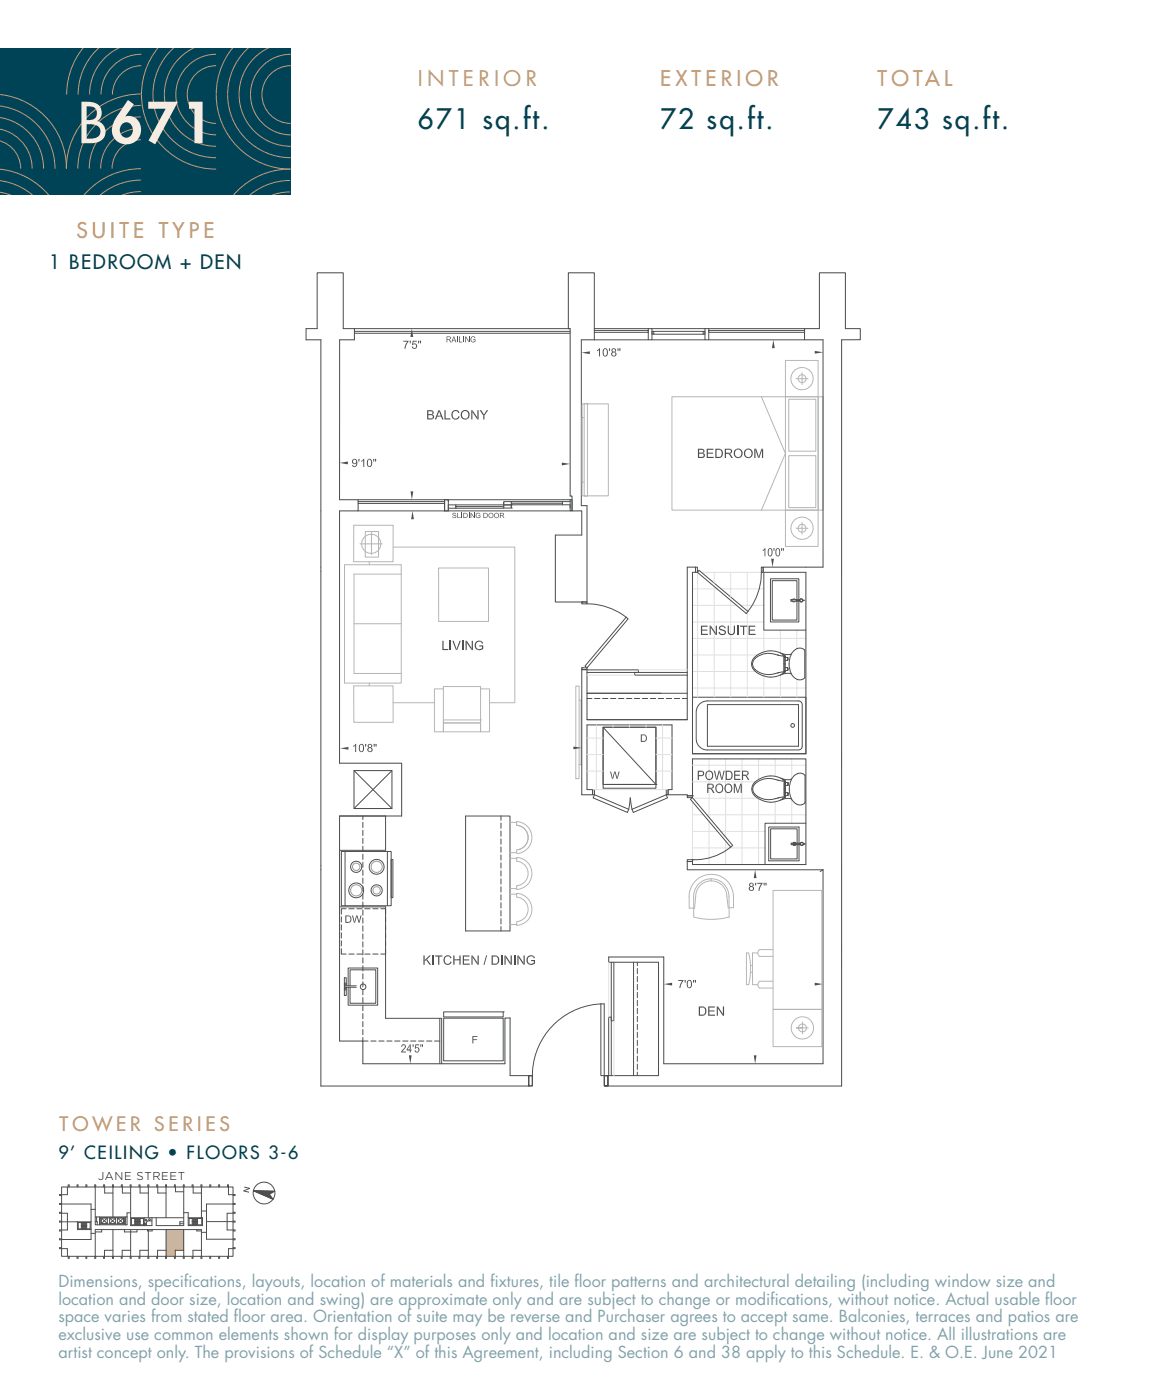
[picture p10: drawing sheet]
<svg xmlns="http://www.w3.org/2000/svg" width="254mm" height="305mm" viewBox="0 0 254 305" stroke-linecap="round" stroke-linejoin="round" font-family="sans-serif">
<defs><g id="words">
<text font-size="12" fill="#f7ece2" x="17" y="31.2">B671</text>
<g font-size="6" fill="#004356">
<text x="90.9" y="28.1">671 sq.ft.</text>
<text x="143.7" y="28.1">72 sq.ft.</text>
<text x="191" y="28.1">743 sq.ft.</text>
</g>
<text font-size="5.6" x="52.4" y="109.5">SCHEDULE 'A'</text>
<g font-size="4.6" fill="#c79a6e">
<text x="90.9" y="18.8">I N T E R I O R</text>
<text x="143.7" y="18.8">E X T E R I O R</text>
<text x="191" y="18.8">T O TA L</text>
<text x="16.6" y="51.8">S U I T E T Y P E</text>
</g>
<text font-size="4.2" fill="#004356" x="10.7" y="58.5">1 BEDROOM + DEN</text>
<text font-size="4.2" fill="#c79a6e" x="13" y="246.3">T O W E R S E R I E S</text>
<text font-size="3.9" fill="#004356" x="12.7" y="252.4">9’ CEILING • FLOORS 3-6</text>
<g font-size="3.5" fill="#004356">
<text x="12.7" y="280.2">Dimensions, specif</text>
<text x="40.1" y="280.2">ications, layouts, location of materials and f</text>
<text x="106.7" y="280.2">ixtures, tile f</text>
<text x="125" y="280.2">loor patterns and architectural detailing (including window size and</text>
<text x="12.7" y="284">location and door size, location and swing) are approximate only and are subject to change or modif</text>
<text x="12.7" y="287.9">space varies from stated f</text>
<text x="50.9" y="287.9">loor area. Orientation of suite may be reverse and Purchaser agrees to accept same. Balconies, terraces and patios are</text>
<text x="167.7" y="284">ications, without notice. Actual usable f</text>
<text x="227.5" y="284">loor</text>
<text x="12.7" y="291.8">exclusive use common elements shown for display purposes only and location and size are subject to change without notice. All illustrations are</text>
<text x="12.7" y="295.7">artist concept only. The provisions of Schedule “X” of this Agreement, including Section 6 and 38 apply to this Schedule. E. &amp; O.E. June 2021</text>
</g>
<text font-size="2.5" x="21.4" y="256.8">JANE STREET</text>
<g font-size="2.4">
<text x="89.1" y="197.8">LEVEL 08-09, 12, 14, 19-20, 23-24</text>
<text x="90.7" y="237.7">LEVEL 10-11, 15-16, 21-22, 25</text>
<text x="24.3" y="277.7">LEVEL 4 - 5</text>
<text x="100.3" y="277.7">LEVEL 17-18</text>
</g>
</g></defs>
<path d="M36.1 267.7h3.9v4.5h-1.9v1.3h-2z" fill="#c79a6e"/>
<path d="M0 10.6h63.3v31.9h-63.3z" fill="#004356"/>
<g fill="none" stroke="#c79a6e" stroke-width=".22">
<path d="M18 10.5a16 16 0 0 0-3.5 10.1M21.4 10.5a13.7 13.7 0 0 0-4.4 10.1M25.7 10.5a11.3 11.3 0 0 0-6.2 10.1M30.8 11.8a8.8 8.8 0 0 0-8.8 8.8M30.8 14.3a6.3 6.3 0 0 0-6.3 6.3M34.3 10.5a16.2 16.2 0 0 0-1.9 17.2 16.2 16.2 0 0 0 14.6 9.1M37.7 10.5a13.7 13.7 0 0 0-3.5 15.1 13.7 13.7 0 0 0 12.8 8.7M42 10.5a11.3 11.3 0 0 0-5.9 12.7 11.3 11.3 0 0 0 10.9 8.6M47 11.8a8.8 8.8 0 0 0-8.7 8.8 8.8 8.8 0 0 0 8.7 8.8M47 14.3a6.3 6.3 0 0 0-6.2 6.3 6.3 6.3 0 0 0 6.2 6.3M50.6 10.5a16.2 16.2 0 0 0-1.9 17.2 16.2 16.2 0 0 0 14.6 9.1M53.9 10.5a13.7 13.7 0 0 0-3.4 15.1 13.7 13.7 0 0 0 12.8 8.7"/>
<path d="M58.2 10.5a11.3 11.3 0 0 0-5.9 12.7 11.3 11.3 0 0 0 11 8.6M63.3 11.8a8.8 8.8 0 0 0-8.8 8.8 8.8 8.8 0 0 0 8.8 8.8M63.3 14.3a6.3 6.3 0 0 0-6.3 6.3 6.3 6.3 0 0 0 6.3 6.3M-.1 28.1a8.7 8.7 0 0 1 7.1 8.6M-.1 30.7a6.2 6.2 0 0 1 4.6 6M-.1 36.8a16.1 16.1 0 0 1 10.7 5.7M-.1 20.6a16.2 16.2 0 0 1 14.6 16.1M0 39.3a13.4 13.4 0 0 1 7.1 3.2M0 23.1a13.7 13.7 0 0 1 12 13.6M0 25.6a11.2 11.2 0 0 1 9.5 11.1M30.7 36.7a16.2 16.2 0 0 0-12.4 5.8M30.7 39.2a13.6 13.6 0 0 0-8.9 3.3"/>
<path d="M30.7 20.5a16.2 16.2 0 0 0-16.3 16.2M30.7 23a13.8 13.8 0 0 0-13.8 13.7M30.7 25.4a11.3 11.3 0 0 0-11.3 11.3M30.7 27.9a8.8 8.8 0 0 0-8.8 8.8M30.7 30.4a6.3 6.3 0 0 0-6.3 6.3M63.1 36.8a16.1 16.1 0 0 0-12.3 5.7M63.1 39.3a13.6 13.6 0 0 0-8.7 3.2M0 41.9l2.3 .6M30.7 41.7a10.7 10.7 0 0 0-4.1 .8M63.1 41.8a10.9 10.9 0 0 0-3.9 .7"/>
</g>
<g fill="none" stroke="#000" stroke-width=".22">
<path d="M69 59.4h5.7v12.1h2.4v2.5h-3.2v34.8h4v2.4h-4v55h13.5v11.5h-13.5v48.9h5.1v5h30.9v-10h1.1v12.6h4.1v2.2h-45.3v-162.4h-3.2v-2.5h2.4zM77.1 72.1h47M77.1 71.5h47M77.1 72.6h47M129.4 71.9h11.7v.5h-11.7M129.4 71.5h11.7M141.1 71.5h.8v2.5h-.8zM141.1 74h-14.6v36.1h1.3v21h-6.9v-14.6h5.7v-5.3h-2.1v-3.2h-.4v-36.5h-.4v-12.1h5.7v14.6M141.9 72.1h.4v.7h-.4zM141.9 71.5h11.5M141.9 74h11.5M142.3 72.8h10.7"/>
<path d="M142.3 72.1h10.7M153 72.1h.4v.7h-.4zM153.4 71.5h.9v2.5h-.9zM154.3 71.9h20.8v.5h-20.8zM154.3 71.5h20.8M154.3 74h20.8M77.9 109.6h18.9M77.9 109.2h18.9M77.9 111.2h18.9M77.9 108.8h18.9M96.8 108.8h.8v2.4h-.8zM97.6 110.7h12.1"/>
<path d="M97.6 111.2h26.5M97.6 109.2v-.4h-.8v2.4M97.6 108.8h26.5M99.2 110.7v-.8h-1.6v1.3h-.8M99.2 110.1v.3M99.2 109.9h10.5M99.2 110.3h10.5M109.6 109.9h1.7v.7h-1.7zM109.6 109.2h1.7v.7h-1.7zM109.6 109.4v.3M111.3 109.2h11.1M111.3 109.6h11.1"/>
<path d="M111.3 110.6h.1M111.3 109.9h.1M111.3 110.1v.3M111.3 109.9h11.1M122.4 109.4v.3M124.1 108.8h.4v2.4h-.4zM124.1 109.2h-1.7v.7h1.7v.7M126.6 131.1h.1M126.6 131.1h1.2v.4h-1.2zM127.7 131.5a14 14 0 0 1 8.6 2.9M136.3 134.4l.4 .3-8.9 10.7-.5-.4zM151.4 123.5h.4v1.1h-.4z"/>
<path d="M152.1 124.2l10.7 8.9-.4 .5-10.6-9zM165.7 124.6a13.7 13.7 0 0 1-2.9 8.5M165.7 123.5h.4v1.1h-.4zM166.2 124.6v12.6h9.2M172.4 130.5v.4M172.5 130.5l.2-.1 .4 .1M172.5 130.9l.2 .1 .4-.1M173.5 130.6v-4.2h-5.4v8.6h5.4v-4.1M173.9 130.6v-4.6h-6.2v9.4h6.2v-4.5M174.1 130.7h-.8l.8 .1M174.7 130.7l.3 .1h-.3M174.8 130.8l-.3 .3-.4-.2"/>
<path d="M174.8 130.7l-.3-.3-.4 .1h-2v.4h2M126.6 145.4h.1M126.6 145.4h1.2v.4h-1.2zM127.8 145.8h11.1v.6h-11.1M127.8 150.9h21.8M127.8 152.1h1M129.4 152.1h1.2M131.2 152.1h1.1M131.3 158.3h11.5v12.5h-11.5zM131.3 158.3h11.5v13.3h-11.5zM131.3 158.3l11.5 12.5M132.9 152.1h1.1"/>
<path d="M134.6 152.1h1.2M136.4 152.1h1.1M138.1 152.1h1.1M139.8 152.1h1.2M141.6 152.1h1.1M143.3 152.1h1.1M145 152.1h1.2M146.8 152.1h1.1M148.5 152.1h1.1M149.6 146.4h-11.5v.6h11.5M150.7 151.8h24.7v12.3M152.3 153.3a2.5 2.5 0 0 1 1.7-.7h20l.5 .3 .1 .5v9.1a.78 .78 0 0 1-.8 .8h-19.8a2.4 2.4 0 0 1-2.5-2.4v-5.9a2.46 2.46 0 0 1 .8-1.7z"/>
<path d="M154 153.4h19.8v9.1h-19.8zM164.3 143.4a4.9 4.9 0 0 1 5.3-.7l1.2 .2h-.2v3.3l.2 .1-1.3 .1a4.4 4.4 0 0 1-5.6-1.2 1.56 1.56 0 0 1 .4-1.8zM169.9 142.2l1.3 .3 1.1-.1M170.4 142.5a4.9 4.9 0 0 0-6.7 1.4l-.1 .7a3.5 3.5 0 0 0 3.4 2.7 4.9 4.9 0 0 0 3.4-.7M170.4 142.5h.1M170.4 146.6h.1M170.4 142.5l.5 .3-.1 .3M170.7 143.2v2.8l.2 .3-.5 .3M170.7 143.1l.7 .1M170.7 143.1h.2v.7M170.7 143.1v.1M170.8 142.9h.1"/>
<path d="M170.8 146.2h.1M170.9 143.1h.1M170.9 146h.1M170.9 142.9v.3M170.9 142.9h-.1M170.9 143.2h.1M170.9 146v.2M171.4 146h-.7M171.4 143.2h.1M171.4 145.4h-.5v.6M171.4 145.9v.1M171.4 145.9h.1"/>
<path d="M171.4 145.4h.1M171.5 143.7h-.1M171.5 143.7l-.6 .1v1.6M171.5 143.7h.1M171.5 145.4l-.1 .5M171.5 145.4h.1M171.5 143.2v.5M171.8 144.5a3.2 3.2 0 0 1 1.8-3.3l.9-.1 .7 .5v5.9l-.8 .5-.8-.1a2.41 2.41 0 0 1-1.4-1.3l-.4-1.1v-.9M172.3 146.8a2.4 2.4 0 0 0-1.8-.1l-.7 .3M77 167.8h8.3v8.2h-8.3zM77 167.8l8.3 8.2M79 177.7v.7"/>
<path d="M79 179v1.2M83.9 177.7v7.4h-9.9M85.3 167.8l-8.3 8.2M101.3 177.7h9.7v25h-9.7zM109 177.7v.9M109 179.2v1.1M129 171.9h.4v1.1h-.4zM129.4 173l7.4 3.2-.3 .7-7.4-3.2zM131.8 170.8h9.7M136.8 176.2l.4-2.5 .4 2.5M137.6 176.2l7.4-3.2 .3 .7-7.5 3.2zM142.8 170.8h.1"/>
<path d="M145 171.9h.4v1.1h-.4zM149.6 173.3h1.1v.4h-1.1zM150.3 174l.4-.3 8.8 10.4-.5 .3zM150.7 173.3h.1M169.5 169.9a4.7 4.7 0 0 0-5.1 .7 1.52 1.52 0 0 0-.2 2.1l.2 .3a4.5 4.5 0 0 0 4.3 .9l2.2-.5M169.5 169.9l1.4 .2M169.9 169.4l1.4 .3 1-.1M170.4 169.7a4.9 4.9 0 0 0-6.5 1.2l-.3 1 .3 .9a4.9 4.9 0 0 0 6.6 1M170.4 169.7h.1M170.5 169.7v.1M170.5 169.8h.1M170.5 173.8h.1"/>
<path d="M170.5 169.8l.3 .2M170.7 170.4h.8M170.7 173.2h.2M170.8 170.4l-.1 2.8h.2M170.8 170h.1M170.8 173.2h.1M170.9 170.1l-.2 .1v1.6v1.6h.2M170.9 170v.1M170.9 170.1l-.1 .3M170.9 173.4h.1M170.9 173.3v.1M170.9 173.2v.4l-.4 .2"/>
<path d="M170.9 170.1h.1M170.9 173.2h.1M170.9 170.1v.3M170.9 170.4h.1M170.9 170.5h.1M170.9 170.4v.6M171.5 171h-.6v1.6M171.5 172.6h-.6v.6M171.5 170.4h.1M171.5 170.4v.1M171.5 171h.1M171.5 172.6v.1"/>
<path d="M171.5 173.2h.1M171.5 173.1l-.6 .1M171.5 173.1v.1M171.5 170.9v.1M171.5 172.7v.4M171.5 170.5h.1M171.5 170.5v.4M172.3 174l-1.1-.2-1.3 .4M172.6 169.1l.4-.3 .9-.5 .8 .1 .5 .5v5.9l-.8 .4-.8-.1a3.5 3.5 0 0 1-1.8-3.4l.3-1.6zM175.4 164.1v-39.5h-9.3v-1.1h13v-49.5h-4v-2.5h3.2v-12.1h5.7v12.1h3.2v2.5h-4v162.4h-50.9v-2.2h11v-24.7h-10.8v-1.1h12v23.2h34.6v-42.2M175.4 179.2h-8.9v9M175.4 164.1h-24.7v-39.5h.7v-1.1h-1.8v33.2h-21.8v-10.9h-1.2v27.2h2.4v-1.1h-1.2v-14.1h18.5v14.1h-.9v1.1h4.2v.3h1.1v-8.1h24.7v23h-24.7v-.6h-1.1v1.8h29.5"/>
<path d="M73.9 197.4h10v24.3h12.2v9.9M74.3 199.6v1.1M74.3 185.4h10.8v11.8h-10.8zM75.1 185.4v11.8M75.3 197.8h-1v1.2M75.9 197.8h1.2M77.7 197.8h1.1M79 180.7v1.2M79 182.5v1.1M79 184.2v1.2M79 186v1.1M79 187.7v1.1"/>
<path d="M79 189.4v1.2M79 191.2v1.1M79 192.9v1.1M79 194.6v1.2M79 196.4v1.1M79 198.1v1.2M79 199.8v1.2M79.4 197.8h1.2M81.1 197.8h1.2M82.9 197.8h1v1.2M84.3 185.4v11.8M85.1 187.1h.4v8.3h-.4z"/>
<path d="M109 180.9v1.2M109 182.6v1.2M109 184.4v1.1M109 186.1v1.2M109 187.8v1.2M109 189.6v1.1M109 191.3v1.2M109 193.1v1.1M109 194.8v1.2M109 196.5v1.2M109 198.3v1.1M149.6 187.2h1.1v.4h-1.1z"/>
<path d="M150.7 187.2h.1M159 184.4a12.5 12.5 0 0 1-8.3 2.8M172.4 183.6v.3M172.6 183.6l.3-.2 .3 .2M172.6 183.9l.3 .2 .3-.2M172.6 183.9l.3 .1 .3-.1M173.5 183.6v-3.2h-5.8v6.6h5.8v-3.1M173.9 183.6v-3.5h-6.6v7.3h6.6v-3.5M174.2 183.6l.4-.2 .3 .3M174.2 183.7h-1.3l1.3 .1M174.3 183.6h-2.1v.3h2.1M174.8 183.7h.4l-.4 .1"/>
<path d="M174.9 183.8l-.3 .3-.4-.2M179.1 189.4l-.6 .3M74.3 206.5v1.2h1M74.3 201.3v1.2M74.3 203.1v1.1M74.3 204.8v1.2M75.4 214.6v-1.7h-.4v3.8h.4v-1.8M75.8 214.6v-3.8h6.4v8h-6.4v-3.9M75.9 207.7h1.2M76.2 214.6v-3.5h5.6v7.3h-5.6v-3.5M77.5 214.6h-2.4l-.1 .3h2.5M77.7 207.7h1.1"/>
<path d="M79 201.6v1.1M79 203.3v1.2M79 205v1.2M79 206.8v1.1M79 208.5v1.2M79 210.2v1.2M79 212v1.1M79 213.7v1.2M79 215.5v1.1M79 217.2v1.2M79 218.9v1.2M79.4 207.7h1.2"/>
<path d="M81.1 207.7h1.2M82.9 207.7h1M109 200v1.2M109 201.7v1M130.8 218.6h.7v15.6h-.7zM130.8 218.6a15.7 15.7 0 0 0-14.9 15.6M133 209.5v12.7h.6v-12.7M137.9 209.5v24.7M138.7 209.5v.8M138.7 210.8v1.2M138.7 212.6v1.1M138.7 214.3v1.2"/>
<path d="M138.7 216.1v1.1M138.7 217.8v1.2M138.7 219.5v1.2M79 225.9v.7h1.1M79 220.7v1.1M79 222.4v1.2M79 224.1v1.2M80.7 226.6h1.2M82.4 226.6h1.2M84.2 226.6h1.1M85.9 226.6h1.2M87.6 226.6h1.2"/>
<path d="M89.4 226.6h1.1M91.1 226.6h1.2M92.9 226.6h1.1M94.6 226.6h1.1M95.7 221.7v9.9M96.6 221.7h12.9v9.3h-12.9zM96.6 220.3h12.9v1.1h-12.9zM109.5 220.3h.1M115.1 234.2h.8v2.2h-.8v-.3v.3h.8v-2.2h-.8v.3zM115.1 236.1h.1M131.5 234.2h.8v.3v-.3h-.8v2.2h.8v-.3v.3h-.8zM132.5 234.2v-12.8h.5v12.8"/>
<path d="M138.7 221.3v1.1M138.7 223v1.1M138.7 224.7v1.2M138.7 226.5v1.1M138.7 228.2v1.1M138.7 229.9v1.2M138.7 231.7v1.1M138.7 233.4v.8M13.4 258.4h37.3v15.1h-37.3zM14.7 258.4v1.7h-1.7v.2h.4M15.1 258.4v-.4h-.3v.4M17 258.4v-.4h-.2v.4"/>
<path d="M18.9 258.4v-.4h-.2v.4M20.7 258.4v8.3h7v-2.6h.7M20.8 258.4v-.4h-.2v.4M22.8 258.4v-.4h-.3v.4M22.8 258.4v1.3h1.8M24.6 258.4v6.5M24.7 258.4v-.4h-.2v.4M26.4 258.4v-.4h.2v1.7h1.8M28.4 258.4v8.4h4.7v-1.7M28.5 258.4v-.4h-.2v.4M30.3 258.4v-.4h.2v1.7h1.8M32.3 258.4v6.7"/>
<path d="M32.4 258.4v-.4h-.2v.4M34.1 258.4v-.4h.2v1.7h1.8M36.1 258.4v6.7M36.2 258.4v-.4h-.2v.4M38.1 258.4v-.4h-.1v.4M38.2 258.4v1.1h1.8M40 258.4v8.4h-6v-1.7M40.1 258.4v-.4h-.2v.4M42 258.4v-.4h-.2v.4M42 258.4v1.3h1.8M43.8 258.4v6.7M43.9 258.4v-.4h-.2v.4"/>
<path d="M45.9 258.4v-.4h-.2v.4M47.8 258.4v-.4h-.2v.4M49.5 258.4v-.4h.2v2.1h1.4v.2h-.4M55.1 259.2l4.7 .2-1.2 .6 .8 1.1zM59.8 259.4l-4.7-.2 4.3 1.9M13.4 262.1h6.4v7.8h-6.4M13.4 266h6.4M13.4 263.9h-.4v.2h1.7v3.7h-1.7v.2h.4M13.4 262h-.4v.2h.4M13.4 265.9h-.4v.2h.4M13.4 269.7h-.4v.2h.4M13.4 271.6h-.4v.2h1.7v1.7"/>
<path d="M14.8 273.5v.4h.3v-.4M16.8 273.5v.4h.2v-.4M16.9 266v1.7h2.9M17 266.2h2.6v1.3h-2.6zM17.7 266.8h1.2M17.7 266.2v1.3M17.7 266.9h1.2M17.9 266.2v.6M17.9 266.9v.6M18 266.2v.6M18 266.9v.6M18.1 266.2v.6"/>
<path d="M18.1 266.9v.6M18.3 266.2v.6M18.3 266.9v.6M18.4 266.2v.6M18.4 266.9v.6M18.6 266.2v.6M18.6 266.9v.6M18.7 273.5v.4h.2v-.4M18.7 266.2v.6M18.7 266.9v.6M18.9 266.2v1.3M19.8 268.5h.9"/>
<path d="M19.8 263.3h.9M20.6 273.5v.4h.2v-.4M20.7 273.5v-5.8h23.1v5.8M20.7 264.9h7M20.7 266h.5v.7M21 264.9v1.1M21.7 264.9v1.8M21.8 265.1h5.3v1.4h-5.3zM22.1 265.2h1.3v1.2h-1.3zM22.1 265.2l1.3 1.2M22.1 267.7v.5h-1.4M23.4 265.2l-1.3 1.2"/>
<path d="M23.9 265.2l1.3 1.2M23.9 265.2h1.3v1.2h-1.3zM24.5 273.5v.4h.2v-.4M24.6 267.7v5.8M24.6 272.2h-1.9v1.7h-.2v-.4M25.2 265.2l-1.3 1.2M25.6 265.2h1.3v1.2h-1.3zM25.6 265.2l1.3 1.2M26.4 273.5v.4h.2v-.4M26.9 265.2l-1.3 1.2M27.1 267.7v.5h2.7v-.5M27.3 264.9v1.8"/>
<path d="M28.3 273.5v.4h.2v-.4M28.4 272.2h-1.8v1.3M28.4 267.7v5.8M28.4 265.1h11.6M28.6 265.3h2.6v1.4h-2.6zM29.3 266h1.2M29.3 265.9h1.2M29.3 265.3v1.4M29.5 265.3v.6M29.5 266v.7M29.6 265.3v.6M29.6 266v.7"/>
<path d="M29.8 265.3v.6M29.8 266v.7M29.9 265.3v.6M29.9 266v.7M30.1 265.3v.6M30.1 266v.7M30.2 265.3v.6M30.2 266v.7M30.4 265.3v.6M30.4 266v.7M30.5 265.3v1.4M31.4 265.1v1.7"/>
<path d="M32.1 267.7v.3h1v-.3M32.2 273.5v.4h.2v-.4M32.3 272.2h-1.9v1.7h-.1v-.4M32.3 267.7v5.8M33.1 265.8h-.9l-.3 .3v.7M36 273.5v.4h.2v-.4M36.1 272.2h-1.8v1.7h-.2v-.4M36.1 267.7v5.8M39.1 266.4h.9M39.9 273.5v.4h.2v-.4M40 272.2h-1.9v1.7h-.1v-.4M40 266h-.9v.8"/>
<path d="M40 267.7v5.8M40 264h1v2.8h3.1v-1.7h-3.1M41.2 265.3h2.7v1.4h-2.7zM41.8 266h1.2M41.8 265.9h1.2M41.8 265.3v1.4M42 265.3v.6M42 266v.7M42.1 265.3v.6M42.1 266v.7M42.3 265.3v.6M42.3 266v.7"/>
<path d="M42.4 265.3v.6M42.4 266v.7M42.6 265.3v.6M42.6 266v.7M42.7 265.3v.6M42.7 266v.7M42.8 267.7v.3h1M42.8 265.3v.6M42.8 266v.7M43 265.3v1.4M43.7 273.5v.4h.2v-.4M43.8 268.3h1.1"/>
<path d="M43.8 263.7h1.1M43.8 272.2h-1.8v1.7h-.2v-.4M44.9 266h5.8M45.9 273.5v.4h-.2v-.4M47.6 273.5v.4h.2v-.4M50.7 263.9h.4v.2h-1.7v3.7h1.7v.2h-.4M50.7 271.6h.4v.2h-1.4v2.1h-.2v-.4M50.7 269.7h.4v.2h-.4M50.7 265.9h.4v.2h-.4M50.7 262h.4v.2h-.4M50.7 262.1h-5.8v7.7h5.8"/>
<circle cx="174.4" cy="130.7" r=".31"/>
<circle cx="172.5" cy="157.9" r=".4"/>
<circle cx="77.5" cy="193.8" r="1.62"/>
<circle cx="77.5" cy="188.7" r="1.21"/>
<circle cx="82" cy="193.8" r="1.22"/>
<circle cx="82" cy="188.7" r="1.61"/>
<circle cx="174.5" cy="183.7" r=".3"/>
<circle cx="75.2" cy="215.3" r=".21"/>
<circle cx="75.2" cy="214.2" r=".21"/>
<circle cx="79" cy="214.8" r=".61"/>
<circle cx="57.5" cy="259.7" r="2.37"/>
<circle cx="31.6" cy="266.5" r=".16"/>
<circle cx="31.8" cy="265.6" r=".19"/>
<circle cx="32.5" cy="265.5" r=".19"/>
</g>
<g fill="#000">
<path d="M89.6 71.5l.3 1.9h-.6zM101.4 73.3l.6 1v.2l-.6-1zM126.5 76.8l1.9-.3v.6zM168.3 74l.3 1.8h-.6zM177.3 76.4l1.9 .3-1.9 .3zM102.8 89.3l1.1 1.6v.4l-1.1-1.6zM73.9 100.8l1.8-.3v.6zM89.4 107h.6l-.3 1.8zM89.8 111.2l.3 1.8h-.6zM102.6 111.7l.6 .8v.3l-.6-.9zM122.3 100.7l1.8 .3-1.8 .3zM101.6 139.5l1.1 1.6-.1 .4-1-1.6z"/>
<path d="M154.7 136.2l1.1 1.6v.4l-1.1-1.6zM167.8 121.6h.6l-.3 1.9zM74 162.9l1.8-.3v.6zM124.8 162.5l1.8 .3-1.8 .3zM164.4 189.4l.3 1.8h-.6zM92.8 209l.1-.2 .9 1.2h-.3zM102.9 208l1 1.6v.4l-1-1.6zM110.1 208l1 1.6v.4l-1.1-1.6zM112.9 208l1 1.6v.4l-1-1.6zM144.5 214.3l1.8-.3v.6zM156.3 219.1l1 1.6v.4l-1.1-1.5zM177.3 214l1.8 .3-1.8 .3z"/>
<path d="M89 229.8h.6l-.3 1.8zM164.1 229.8h.6l-.3 1.8z"/>
<path d="M87.8 74.2h1.1l-.5 1-.2 .7h-.2l.1-.5 .6-1h-.9z" fill-rule="evenodd"/>
<path d="M89.2 74.2h.2v.6h-.2z" fill-rule="evenodd"/>
<path d="M89.6 75.5l.3-.1 .1 .3 .6 .1a.59 .59 0 0 1-.6 .1 .59 .59 0 0 1-.4-.4z" fill-rule="evenodd"/>
<path d="M89.9 74.9l.4-.2 .3 .2z" fill-rule="evenodd"/>
<path d="M90.2 75l.4-.1 .2 .4-.2 .5h-.4a.41 .41 0 0 0 .4-.4 .41 .41 0 0 0-.4-.4z" fill-rule="evenodd"/>
<path d="M89.8 74.2h.9v.2h-.7l-.1 .5h.7l-.9 .2z" fill-rule="evenodd"/>
<path d="M91 74.2h.2v.6h-.1z" fill-rule="evenodd"/>
<path d="M91.4 74.2h.3l-.1 .6h-.1z" fill-rule="evenodd"/>
<path d="M97.2 73.3l.9 .1h-.8v.4h.8l-.8 .2v.5h-.1z" fill-rule="evenodd"/>
<path d="M97.5 74h.4l.3 .5h-.2z" fill-rule="evenodd"/>
<path d="M97.7 73.4h.4v.4h-.8l.6-.1v-.2z" fill-rule="evenodd"/>
<path d="M98.7 73.3h.2l-.3 .7 .4 .1h-.5l-.1 .4h-.2z" fill-rule="evenodd"/>
<path d="M98.9 73.3l.4 1.2h-.1l-.2-.4-.4-.1h.4l-.2-.6z" fill-rule="evenodd"/>
<path d="M99.9 73.3h.2v1.1h.5v.1h-.7z" fill-rule="evenodd"/>
<path d="M101.3 73.3h.1v1.2h-.1z" fill-rule="evenodd"/>
<path d="M102 73.3h.2v1.2h-.2z" fill-rule="evenodd"/>
<path d="M102.6 73.3l.4-.1 .4 .2h-.6l-.2 .3v.5l.4 .2h-.4l-.2-.2v-.5z" fill-rule="evenodd"/>
<path d="M103 73.4h.4l.1 .2z" fill-rule="evenodd"/>
<path d="M103 73.9h.5v.5l-.4 .2-.5-.2 .7-.1v-.3h-.3z" fill-rule="evenodd"/>
<path d="M129.9 76.3l.5-.1-.4 .3z" fill-rule="evenodd"/>
<path d="M130.4 75.8h.2v1.8h-.2v-1.4h-.3z" fill-rule="evenodd"/>
<path d="M131.3 76h.4l-.2 .1-.1 .3a.98 .98 0 0 0 .3 1l-.3 .1-.2-.3v-.7z" fill-rule="evenodd"/>
<path d="M131.3 76l.2-.1a.62 .62 0 0 1 .7 .1 .62 .62 0 0 1 .1 .6v.5a.54 .54 0 0 1-.4 .5 .54 .54 0 0 1-.5-.1l.4-.1 .2-.2a1.17 1.17 0 0 0-.2-1.2z" fill-rule="evenodd"/>
<path d="M132.5 75.8h.3l-.1 .7h-.1z" fill-rule="evenodd"/>
<path d="M133.1 76l.4-.2 .5 .2-.7 .2 .1 .3 .6 .1h-.1l.1 .1-.7 .1v.5l.3 .1-.4 .1a.48 .48 0 0 1 .1-.9l-.2-.2z" fill-rule="evenodd"/>
<path d="M133.6 76l.5 .1-.1 .5-.4-.1h.2a.28 .28 0 0 0 .1-.3 .28 .28 0 0 0-.3-.2z" fill-rule="evenodd"/>
<path d="M133.6 76.7h.4a.52 .52 0 0 1-.1 .9h-.4l-.3-.1 .7-.2v-.4z" fill-rule="evenodd"/>
<path d="M134.4 75.8h.2v.7h-.2z" fill-rule="evenodd"/>
<path d="M134.8 75.8h.2v.7h-.1z" fill-rule="evenodd"/>
<path d="M76.8 100.1v-.1a.59 .59 0 0 1 .9 .3v1l-.2 .2h-.4l.4-.3 .1-.4h-.2l.1-.5-.2-.2z" fill-rule="evenodd"/>
<path d="M79.1 99.9h.2v1.8h-.2v-1.4h-.3z" fill-rule="evenodd"/>
<path d="M80 100.1l.2-.2a.62 .62 0 0 1 .6 .2 .62 .62 0 0 1 .2 .6v.5a.54 .54 0 0 1-.4 .5 .54 .54 0 0 1-.6-.2h.5l.2-.2a1.17 1.17 0 0 0-.3-1.2z" fill-rule="evenodd"/>
<path d="M81.2 99.9h.3l-.1 .6h-.1z" fill-rule="evenodd"/>
<path d="M81.6 99.9h.3l-.1 .6h-.1z" fill-rule="evenodd"/>
<path d="M93 89.3h.9l.4 .2h-1.1v.6l1 .1h-.1l.3 .2h-1.2v.7h1.2l-.1 .1-1.3 .1z" fill-rule="evenodd"/>
<path d="M93.6 89.5h.7l.1 .2-.2 .5-1-.1h.5a.32 .32 0 0 0 .4-.1 .32 .32 0 0 0-.2-.5z" fill-rule="evenodd"/>
<path d="M93.7 90.4h.7l.1 .3-.1 .4h-1.2l.8-.1 .2-.1-.1-.5z" fill-rule="evenodd"/>
<path d="M95.4 89.3h.3l-.5 1.2 .8 .2h-.8l-.3 .6h-.2z" fill-rule="evenodd"/>
<path d="M95.7 89.3l.8 2h-.3l-.2-.6-.8-.2h.7l-.3-1z" fill-rule="evenodd"/>
<path d="M96.7 89.3h.3v1.8h1v.2h-1.3z" fill-rule="evenodd"/>
<path d="M98.4 89.6a.93 .93 0 0 1 1.3-.1h-.6a.85 .85 0 0 0-.6 .8 .85 .85 0 0 0 .7 .8l-.6 .1a1.26 1.26 0 0 1-.2-1.6z" fill-rule="evenodd"/>
<path d="M98.6 91.2l.8-.1 .4-.5 .2 .1a.88 .88 0 0 1-1.3 .5z" fill-rule="evenodd"/>
<path d="M99.2 89.5h.6l.2 .4h-.3l-.1-.2z" fill-rule="evenodd"/>
<path d="M100.6 89.5h.6a.9 .9 0 0 0-.5 1.4l.3 .2h.9a.96 .96 0 0 1-1.6-.5v-.5z" fill-rule="evenodd"/>
<path d="M100.7 89.4a.98 .98 0 0 1 1.4 .3v.1a1.23 1.23 0 0 1-.2 1.3h-.7a.83 .83 0 0 0 .8-.8 .83 .83 0 0 0-.8-.8z" fill-rule="evenodd"/>
<path d="M104.4 89.3h.3l.6 .9-.1 .3z" fill-rule="evenodd"/>
<path d="M105.9 89.3h.4l-.9 1.2v.8h-.2a2.46 2.46 0 0 1 .7-2z" fill-rule="evenodd"/>
<path d="M151.9 97.7h.9l.4 .2h-1v.6l1 .1h-.2l.3 .2h-1.1v.7h1.1l-.1 .1-1.3 .1z" fill-rule="evenodd"/>
<path d="M152.6 97.9h.7v.2l-.1 .5-1-.1h.4a.32 .32 0 0 0 .5-.2 .32 .32 0 0 0-.3-.4z" fill-rule="evenodd"/>
<path d="M152.6 98.8h.7l.1 .3-.1 .4h-1.1l.8-.1 .1-.1-.1-.5z" fill-rule="evenodd"/>
<path d="M153.8 97.7h1.5v.2h-1.2v.7h1.1v.2h-1.1v.7h1.2v.2h-1.5z" fill-rule="evenodd"/>
<path d="M155.7 97.7h1l.4 .2h-1.2v1.6h1.2l-.5 .2h-.9z" fill-rule="evenodd"/>
<path d="M156.4 97.9l.7 .1a1.31 1.31 0 0 1 0 1.5h-1.2h.6a.78 .78 0 0 0 .6-.9 .78 .78 0 0 0-.7-.7z" fill-rule="evenodd"/>
<path d="M157.7 97.7h1.2l.3 .2h-1.2v.7h1.2l-.2 .2h-1v.9h-.3z" fill-rule="evenodd"/>
<path d="M158.3 98.8l.6 .1 .6 .8h-.3l-.5-.7z" fill-rule="evenodd"/>
<path d="M158.6 97.9h.6l.2 .3-.2 .4h-1.2h.7a.35 .35 0 0 0 .4-.4 .35 .35 0 0 0-.5-.3z" fill-rule="evenodd"/>
<path d="M160 98l.7-.1a.9 .9 0 0 0-.6 1.4l.3 .2h.9a.98 .98 0 0 1-1.5-.4l-.1-.6z" fill-rule="evenodd"/>
<path d="M160.1 97.8a.97 .97 0 0 1 1.5 .7v.5l-.3 .5h-.6a.83 .83 0 0 0 .7-.8 .83 .83 0 0 0-.7-.8z" fill-rule="evenodd"/>
<path d="M162.2 98l.7-.1a.9 .9 0 0 0-.6 1.4l.3 .2h.9a.96 .96 0 0 1-1.6-.5v-.5z" fill-rule="evenodd"/>
<path d="M162.3 97.8a.98 .98 0 0 1 1.5 .5 1.27 1.27 0 0 1-.3 1.2h-.6a.83 .83 0 0 0 .7-.8 .83 .83 0 0 0-.7-.8z" fill-rule="evenodd"/>
<path d="M164.6 97.7l.5 1.6-.1 .4-.6-1.7z" fill-rule="evenodd"/>
<path d="M165.7 97.7h.4l-.8 2h-.3z" fill-rule="evenodd"/>
<path d="M76.7 100.1h.5a.4 .4 0 0 0-.4 .4 .4 .4 0 0 0 .4 .4l-.5-.1z" fill-rule="evenodd"/>
<path d="M76.6 101.2h.2l.3 .3h.4a.52 .52 0 0 1-.5 .2 .52 .52 0 0 1-.4-.5z" fill-rule="evenodd"/>
<path d="M76.8 100.9l.8-.1-.4 .3z" fill-rule="evenodd"/>
<path d="M78 99.9h.2v.6h-.1z" fill-rule="evenodd"/>
<path d="M78.6 100.3h.5l-.5 .2z" fill-rule="evenodd"/>
<path d="M80 100.1h.4l-.2 .1-.1 .3a.98 .98 0 0 0 .3 1h-.4l-.1-.2v-.8z" fill-rule="evenodd"/>
<path d="M98.4 112.4l.5 .3h-.4z" fill-rule="evenodd"/>
<path d="M98.6 111.7l.4-.1 .2 .2h-.3a.23 .23 0 0 0-.2 .3 .23 .23 0 0 0 .4 .1l.2 .2-.1 .3-.4 .1-.3-.1h.5a.24 .24 0 0 0 .1-.4 .24 .24 0 0 0-.3-.1l-.3-.1z" fill-rule="evenodd"/>
<path d="M98.9 111.8h.3l.1 .2z" fill-rule="evenodd"/>
<path d="M99.5 111.7h.2v1h.6v.1h-.8z" fill-rule="evenodd"/>
<path d="M100.9 111.7l.7 .1h-.6v.9h.6l-.7 .1z" fill-rule="evenodd"/>
<path d="M101.2 111.8h.4l.2 .1-.2 .8h-.6l.4-.1 .2-.2v-.4z" fill-rule="evenodd"/>
<path d="M102.4 111.7h.2v1.1h-.2z" fill-rule="evenodd"/>
<path d="M103.2 111.7h.1v1.1h-.1z" fill-rule="evenodd"/>
<path d="M103.8 111.7l.6 .1h-.3a.45 .45 0 0 0-.5 .4 .45 .45 0 0 0 .3 .5h.2h-.4l-.2-.3 .1-.5z" fill-rule="evenodd"/>
<path d="M104.1 111.8h.3l.1 .2z" fill-rule="evenodd"/>
<path d="M104.1 112.2h.5v.4l-.4 .2-.5-.1 .7-.1v-.3h-.3z" fill-rule="evenodd"/>
<path d="M105.2 111.7l.8 .1h-.6v.9h.5l-.7 .1z" fill-rule="evenodd"/>
<path d="M105.6 111.8h.4l.1 .1-.1 .8h-.6l.4-.1 .2-.2v-.4z" fill-rule="evenodd"/>
<path d="M106.5 111.8h.4l-.4 .2v.5l.6 .2a.58 .58 0 0 1-.7-.1 .58 .58 0 0 1 .1-.8z" fill-rule="evenodd"/>
<path d="M106.5 111.8l.6-.1 .3 .2v.6l-.2 .2h-.3a.46 .46 0 0 0 .4-.4 .46 .46 0 0 0-.2-.5z" fill-rule="evenodd"/>
<path d="M107.7 111.8h.4l-.4 .2v.5l.7 .2a.58 .58 0 0 1-.8-.1 .58 .58 0 0 1 .1-.8z" fill-rule="evenodd"/>
<path d="M107.7 111.8l.6-.1 .3 .2v.6l-.2 .2h-.3a.46 .46 0 0 0 .4-.4 .46 .46 0 0 0-.2-.5z" fill-rule="evenodd"/>
<path d="M108.8 111.7l.8 .1h-.6v.3l.6 .1-.6 .1v.5h-.2z" fill-rule="evenodd"/>
<path d="M109.1 112.3h.3l.4 .5h-.2z" fill-rule="evenodd"/>
<path d="M109.3 111.8h.3l.1 .3h-.7h.5v-.2z" fill-rule="evenodd"/>
<path d="M166 119.8l.4-.1-.4 .3z" fill-rule="evenodd"/>
<path d="M166.5 119.3h.1v1.8h-.2v-1.4h-.3z" fill-rule="evenodd"/>
<path d="M167.3 119.5h.3a1.03 1.03 0 0 0-.1 1.5h-.2a1.68 1.68 0 0 1 0-1.5z" fill-rule="evenodd"/>
<path d="M167.3 119.5l.2-.2 .4 .2 .2 .9a.55 .55 0 0 1-.1 .6 .55 .55 0 0 1-.6 .1l-.1-.1a.83 .83 0 0 0 .6-1.3l-.2-.2z" fill-rule="evenodd"/>
<path d="M168.3 119.3h.3l-.1 .7z" fill-rule="evenodd"/>
<path d="M168.9 119.5h.4a.87 .87 0 0 0 0 1.5h-.4l-.1-.3z" fill-rule="evenodd"/>
<path d="M168.9 119.5l.4-.2a.98 .98 0 0 1 .6 1 .98 .98 0 0 1-.6 .9l-.4-.2 .6-.2 .1-.9-.2-.4z" fill-rule="evenodd"/>
<path d="M170 119.3h.2v.7h-.1z" fill-rule="evenodd"/>
<path d="M170.4 119.3h.2v.7z" fill-rule="evenodd"/>
<path d="M96.3 139.5h.2v1.8h1.1v.2h-1.3z" fill-rule="evenodd"/>
<path d="M98.5 139.5h.2l.7 1.8-.2 .2z" fill-rule="evenodd"/>
<path d="M100 139.5h.3l-.8 2h-.3z" fill-rule="evenodd"/>
<path d="M103.6 139.7l.6-.2 .8 .2h-1l-.3 .3-.1 .9 .3 .3 .4 .1h-.6a1.13 1.13 0 0 1-.1-1.6z" fill-rule="evenodd"/>
<path d="M104.3 139.7h.7l.1 .4h-.2l-.1-.2z" fill-rule="evenodd"/>
<path d="M152.6 136.2h1.4v.3h-1.2v.6h1.1v.2h-1.1v.7h1.3v.2h-1.5z" fill-rule="evenodd"/>
<path d="M156.4 137.6h.2l.2 .3 .4 .1h-.6z" fill-rule="evenodd"/>
<path d="M156.7 136.3l.6-.1 .5 .2-1 .1v.4l.2 .1a.78 .78 0 0 1 1 .7 .89 .89 0 0 1-1.4 .3h.8l.3-.2a.88 .88 0 0 0-.9-.6l-.3-.4z" fill-rule="evenodd"/>
<path d="M157.2 136.4h.6l.2 .4h-.3l-.1-.2z" fill-rule="evenodd"/>
<path d="M158.4 136.2h.2v1.2a.54 .54 0 0 0 .6 .6h-.6l-.2-.2z" fill-rule="evenodd"/>
<path d="M159.7 136.2h.3v1.2a.82 .82 0 0 1-.5 .8 .82 .82 0 0 1-.9-.2h.6a.5 .5 0 0 0 .5-.6z" fill-rule="evenodd"/>
<path d="M161.1 136.2h1.6v.3h-.7v1.7h-.3v-1.7h-.6z" fill-rule="evenodd"/>
<path d="M162.9 136.2h1.5v.3h-1.2v.6h1.1v.2h-1.1v.7h1.3v.2h-1.6z" fill-rule="evenodd"/>
<path d="M104.3 140.5h.9v.8l-.8 .3-.7-.2 1.2-.3v-.4h-.6z" fill-rule="evenodd"/>
<path d="M139.5 159.9l1.1 .1-.9 .1v1.2l.9 .1-1.1 .1z" fill-rule="evenodd"/>
<path d="M76.9 162.4l.4-.1-.4 .3z" fill-rule="evenodd"/>
<path d="M77.4 162l.1-.1v1.8h-.2v-1.4h-.3z" fill-rule="evenodd"/>
<path d="M78.3 162.1h.4l-.3 .1-.1 .3a.98 .98 0 0 0 .4 1.1h-.4l-.1-.2-.1-.8z" fill-rule="evenodd"/>
<path d="M78.3 162.1l.1-.1a.62 .62 0 0 1 .7 .1 .62 .62 0 0 1 .1 .7v.5a.54 .54 0 0 1-.3 .4 .54 .54 0 0 1-.6-.1h.4l.2-.2a1.17 1.17 0 0 0-.2-1.3z" fill-rule="evenodd"/>
<path d="M79.5 162h.2v.6h-.2z" fill-rule="evenodd"/>
<path d="M80.1 162.2l.4-.3 .4 .2-.6 .2v.3l.6 .1-.1 .1 .1 .1h-.6l-.1 .5 .3 .2h-.4a.48 .48 0 0 1 .2-.8l-.3-.3z" fill-rule="evenodd"/>
<path d="M80.5 162.1l.5 .1-.1 .5h-.4l.2-.1a.28 .28 0 0 0 .1-.3 .28 .28 0 0 0-.3-.2z" fill-rule="evenodd"/>
<path d="M80.5 162.9h.4a.52 .52 0 0 1-.1 .8h-.4l-.3-.1 .7-.1v-.5z" fill-rule="evenodd"/>
<path d="M81.3 162h.3l-.1 .6h-.1z" fill-rule="evenodd"/>
<path d="M81.7 162h.3l-.1 .6h-.1z" fill-rule="evenodd"/>
<path d="M132.8 168h.2l.3 1.3-.1 .3z" fill-rule="evenodd"/>
<path d="M133.7 168h.3l-.6 1.6h-.2z" fill-rule="evenodd"/>
<path d="M134 168l.3 1.2-.1 .4-.4-1.4z" fill-rule="evenodd"/>
<path d="M134.6 168h.3l-.5 1.6h-.2z" fill-rule="evenodd"/>
<path d="M140 160.1h.6l.2 .4-.2 .8h-.9h.4a.69 .69 0 0 0 .2-1.2z" fill-rule="evenodd"/>
<path d="M151.9 167.8h.9l.4 .2h-1.1v.7l1 .1-.2 .2h-.8v.8h-.2z" fill-rule="evenodd"/>
<path d="M152.6 168h.6l.1 .3-.2 .5-1-.1h.8l.1-.2v-.3z" fill-rule="evenodd"/>
<path d="M153.8 168h.6a.83 .83 0 0 0-.7 .8 .83 .83 0 0 0 .7 .8h.5l-.5 .2a1.09 1.09 0 0 1-.9-.7 1.09 1.09 0 0 1 .3-1.1z" fill-rule="evenodd"/>
<path d="M153.8 168l.7-.2 .5 .2a1.15 1.15 0 0 1-.1 1.6h-.5a.86 .86 0 0 0 .6-.8 .86 .86 0 0 0-.6-.8z" fill-rule="evenodd"/>
<path d="M153.9 170.6h1.1l.3 .2h-1.1v.7h1.1l-.4 .2h-.7v.9h-.3z" fill-rule="evenodd"/>
<path d="M154.5 171.7l.5 .1 .5 .8h-.3l-.5-.8z" fill-rule="evenodd"/>
<path d="M154.8 170.8l.5 .1v.6h-1.1h.8l.1-.2-.1-.4z" fill-rule="evenodd"/>
<path d="M155.4 167.8h.2l.4 1.7-.1 .3z" fill-rule="evenodd"/>
<path d="M155.9 170.9l.7-.1a.85 .85 0 0 0-.7 .8 .85 .85 0 0 0 .6 .9h.6l-.4 .2-.7-.2a1.28 1.28 0 0 1-.1-1.6z" fill-rule="evenodd"/>
<path d="M156 170.8a.89 .89 0 0 1 1.1-.1 .89 .89 0 0 1 .3 1.1l-.3 .7h-.6l.3-.1 .3-.4a.86 .86 0 0 0-.5-1.2z" fill-rule="evenodd"/>
<path d="M156.4 167.8h.3l-.6 2h-.2z" fill-rule="evenodd"/>
<path d="M156.7 167.8l.4 1.7-.1 .3-.5-1.8z" fill-rule="evenodd"/>
<path d="M157.5 167.8h.2l-.5 2h-.2z" fill-rule="evenodd"/>
<path d="M158 170.8h.5l-.2 .1a.94 .94 0 0 0-.1 1.4l.9 .2a1 1 0 0 1-1.4-.3 1 1 0 0 1 .3-1.4z" fill-rule="evenodd"/>
<path d="M158 170.8a.88 .88 0 0 1 1.1-.1 .88 .88 0 0 1 .3 1.1l-.3 .7h-.6a.85 .85 0 0 0 .7-.9 .85 .85 0 0 0-.7-.8z" fill-rule="evenodd"/>
<path d="M158 167.8h.9l.3 .2h-1v1.6h1l-.2 .1-1 .1z" fill-rule="evenodd"/>
<path d="M158.6 168h.6l.2 .5v.6l-.2 .5h-1h.5a.8 .8 0 0 0 .5-.8 .8 .8 0 0 0-.6-.8z" fill-rule="evenodd"/>
<path d="M160.1 170.6l.5 1.7-.1 .3-.6-1.7z" fill-rule="evenodd"/>
<path d="M159.8 167.8h1.3v.2h-1.1v.7h1v.2h-1v.7h1.2v.2h-1.4z" fill-rule="evenodd"/>
<path d="M161.1 170.6h.4l-.8 2h-.2z" fill-rule="evenodd"/>
<path d="M161.5 167.8h1.1l.2 .2h-1.1v.7h1.1l-.2 .2h-.9v.9h-.2z" fill-rule="evenodd"/>
<path d="M162 168.9h.5l.6 .9h-.3l-.5-.8z" fill-rule="evenodd"/>
<path d="M162.3 168h.5l.1 .5-.1 .2h-1.1h.6a.34 .34 0 0 0 .4-.3 .34 .34 0 0 0-.4-.4z" fill-rule="evenodd"/>
<path d="M75.2 199.3l1 .1-.8 .1v1.2l.8 .1-1 .1z" fill-rule="evenodd"/>
<path d="M75.7 199.5h.6l.2 .4-.2 .8h-.9h.4a.69 .69 0 0 0 .2-1.2z" fill-rule="evenodd"/>
<path d="M76.6 199.3h.2l.4 1.4-.2 .2z" fill-rule="evenodd"/>
<path d="M77.5 199.3h.3l-.5 1.6h-.3z" fill-rule="evenodd"/>
<path d="M77.8 199.3l.3 1.3-.1 .3-.3-1.4z" fill-rule="evenodd"/>
<path d="M78.5 199.3h.2l-.5 1.6h-.2z" fill-rule="evenodd"/>
<path d="M163.1 192.4l.4-.2 .4 .1-.6 .2v.3l.6 .1-.1 .1 .2 .1-.7 .1-.1 .4 .4 .2h-.5a.48 .48 0 0 1 .2-.8l-.3-.2z" fill-rule="evenodd"/>
<path d="M163.5 192.4h.5l-.1 .5h-.3l.2-.1a.28 .28 0 0 0 0-.3 .28 .28 0 0 0-.3-.1z" fill-rule="evenodd"/>
<path d="M163.5 193.1h.5a.52 .52 0 0 1-.1 .8l-.5 .1-.3-.2 .7-.1v-.5z" fill-rule="evenodd"/>
<path d="M164.4 192.2h.2l-.1 .6h-.1z" fill-rule="evenodd"/>
<path d="M164.8 192.2h1.2l-.5 1-.2 .8h-.2l.1-.6 .5-1h-.9z" fill-rule="evenodd"/>
<path d="M166.2 192.2h.2v.6h-.2z" fill-rule="evenodd"/>
<path d="M166.6 192.2h.2v.6h-.1z" fill-rule="evenodd"/>
<path d="M93.4 208h.4l-1.4 1.3v-.3z" fill-rule="evenodd"/>
<path d="M94.7 208h1.6v.3h-.7v1.7h-.2v-1.7h-.7z" fill-rule="evenodd"/>
<path d="M96.7 208.3a.93 .93 0 0 1 1.3-.1h-.6a.85 .85 0 0 0-.6 .8 .85 .85 0 0 0 .6 .9h-.6a1.26 1.26 0 0 1-.1-1.6z" fill-rule="evenodd"/>
<path d="M96.8 209.9l.8-.1 .4-.5 .3 .1a.89 .89 0 0 1-1.5 .5z" fill-rule="evenodd"/>
<path d="M97.5 208.2h.6l.2 .4h-.3l-.1-.2z" fill-rule="evenodd"/>
<path d="M98.7 208h.2v.8l1.1 .3h-1.1v.9h-.2z" fill-rule="evenodd"/>
<path d="M98.9 208.8h1.1v-.8h.3v2h-.3v-.9z" fill-rule="evenodd"/>
<path d="M100.7 208h1.5v.3h-1.2v.6h1.1v.2h-1.1v.7h1.2v.2h-1.5z" fill-rule="evenodd"/>
<path d="M105.8 208h.2l-.6 2.1h-.2z" fill-rule="evenodd"/>
<path d="M107 208h1l.4 .2-1.1 .1v1.5l1.1 .1-.4 .1h-1z" fill-rule="evenodd"/>
<path d="M107.7 208.3h.8a1.31 1.31 0 0 1-.1 1.5h-1.1h.5a.78 .78 0 0 0 .6-.8 .78 .78 0 0 0-.7-.7z" fill-rule="evenodd"/>
<path d="M114.8 208.3l.7-.3 .7 .2h-.7l-.5 .2-.1 .5v.5l.3 .3 .4 .1-.7 .1a1.19 1.19 0 0 1-.1-1.6z" fill-rule="evenodd"/>
<path d="M115.6 208.2h.6l.2 .4-.2 .1-.1-.3z" fill-rule="evenodd"/>
<path d="M115.6 209h.9v.8l-.8 .3-.7-.2 1.2-.3v-.3h-.6z" fill-rule="evenodd"/>
<path d="M147.6 213.4h1.2l-.5 1-.2 .7h-.2l.1-.6 .5-.9h-.9z" fill-rule="evenodd"/>
<path d="M149 213.4h.2v.6h-.1z" fill-rule="evenodd"/>
<path d="M149.6 213.5h.4l-.2 .1-.1 .3a.98 .98 0 0 0 .3 1.1h-.3l-.2-.2v-.8z" fill-rule="evenodd"/>
<path d="M149.6 213.5l.2-.1a.62 .62 0 0 1 .7 .1 .62 .62 0 0 1 .1 .6v.5a.54 .54 0 0 1-.4 .5 .54 .54 0 0 1-.5-.1h.4l.2-.2a1.17 1.17 0 0 0-.3-1.3z" fill-rule="evenodd"/>
<path d="M150.8 213.4h.3l-.1 .6h-.1z" fill-rule="evenodd"/>
<path d="M151.2 213.4h.3l-.1 .6h-.1z" fill-rule="evenodd"/>
<path d="M152.1 219.1h1l.4 .2-1.1 .1v1.5l1.1 .1-.5 .1h-.9z" fill-rule="evenodd"/>
<path d="M152.8 219.4h.8a1.31 1.31 0 0 1-.1 1.5h-1.1h.5a.78 .78 0 0 0 .6-.8 .78 .78 0 0 0-.7-.7z" fill-rule="evenodd"/>
<path d="M154.1 219.1h1.5v.3h-1.2v.6h1.1v.2h-1.1v.7h1.2v.2h-1.5z" fill-rule="evenodd"/>
<path d="M87.5 227.4l.4-.1 .3 .2h-.5l-.2 .4h-.2z" fill-rule="evenodd"/>
<path d="M87.8 227.5h.4a1.15 1.15 0 0 1-.6 1.3v.1h.7v.2h-1l.4-.6a.53 .53 0 0 0 .4-.4 .53 .53 0 0 0-.3-.6z" fill-rule="evenodd"/>
<path d="M89.2 227.4h.2l-.7 1.1h.9v.2h-.2v.4h-.2v-.4h-.7z" fill-rule="evenodd"/>
<path d="M89.4 227.4v1.1h-.7h.5v-.8z" fill-rule="evenodd"/>
<path d="M89.8 227.4h.2v.6z" fill-rule="evenodd"/>
<path d="M90.2 228.7l.9 .3a.52 .52 0 0 1-.5 .1 .52 .52 0 0 1-.4-.4z" fill-rule="evenodd"/>
<path d="M90.5 228h.4l.2 .1z" fill-rule="evenodd"/>
<path d="M90.7 228.1h.5l.1 .4-.2 .5h-.4a.42 .42 0 0 0 .4-.4 .42 .42 0 0 0-.4-.5z" fill-rule="evenodd"/>
<path d="M90.4 227.4h.8v.2h-.6l-.1 .5h.7l-.9 .2z" fill-rule="evenodd"/>
<path d="M91.5 227.4h.2v.6z" fill-rule="evenodd"/>
<path d="M91.8 227.4h.3l-.1 .6z" fill-rule="evenodd"/>
<path d="M102.8 225.6h1.1v.2h-.9v.5h.8v.1h-.8v.8h-.2z" fill-rule="evenodd"/>
</g>
<g fill="none" stroke="#d1d3d4" stroke-width=".22">
<path d="M150.7 128.2h5.4M150.7 135.4h15.5M150.7 139h24.7M150.7 131.8h9.6M151.8 124.6v27.2M152.7 124.6h13.5M155.4 124.6v2.3M155.4 127.7v24.1M156.9 128.2h9.3M159 124.6v5.4M159 130.7v21.1M161.2 131.8h5"/>
<path d="M162.7 124.6v8.4M162.7 133.3v18.5M166.2 137.2v4.7M169.8 137.2v5M173.4 137.2v4M127.8 147h10.3M129.8 157.8v14.1M133.4 157.8v.5M137 157.8v.5M138.9 145.8h10.7M140.6 157.8v.5M144.2 157.8v14.1"/>
<path d="M150.7 149.8h24.7M150.7 146.2h13.7M150.7 142.6h14.1M166.2 147.2v4.6M169.8 147v4.8M173.4 147.9v3.9M175.2 142.6h.2M175.2 144.4h.2M127.8 167.9h3.5M127.8 160.7h3.5M127.8 164.3h3.5M129.1 171.9h16.2"/>
<path d="M142.8 167.9h3.5M142.8 160.7h3.5M142.8 164.3h3.5M150.7 177.4h2.4M150.7 174.5v12.7M150.7 170.2h13.7M150.7 166.6h24.7M151.2 173.8h13.8M153.9 177.4h21.5M154.3 165.2v12.7M154.3 178.8v9.4M157.9 165.2v17"/>
<path d="M161.5 165.2v23M165.1 165.2v4.5M165.1 173.9v14.3M168.7 165.2v3.8M168.7 174.6v4.6M172.3 165.2v4.4M172.3 174v5.2M175.2 173.8h.2M175.2 170.2h.2M150.7 184.6h15.8M150.7 181h5.5M156.9 181h9.6"/>
<path d="M157.9 183.1v5.1M132.5 209.5v11.9M133.6 222.2v12"/>
</g>
<path d="M104 89.3v2M101.5 139.5v2M102.8 139.5v2M155.9 136.2v2M104.1 208v2M111.3 208v2M114.1 208v2M157.5 219.1v2" fill="none" stroke="#000" stroke-width=".28"/>
<g fill="none" stroke="#000" stroke-width=".26">
<path d="M102.7 89.3v2M98 139.5v2M100.7 139.5v2M154.6 136.2v2M160.6 136.2v2M92.3 208v2M94.2 208v2M102.7 208v2M109.2 208v2M109.9 208v2M112 208v2M112.7 208v2"/>
<path d="M156.1 219.1v2"/>
</g>
<g fill="none" stroke="#6d6f71" stroke-width=".22">
<circle cx="77.5" cy="188.7" r=".81"/>
<circle cx="77.5" cy="193.8" r="1.21"/>
<circle cx="82" cy="188.7" r="1.22"/>
<circle cx="82" cy="193.9" r=".81"/>
</g>
<g fill="none" stroke="#939598" stroke-width=".22">
<path d="M170.9 78.5h7.2v7.9h-7.2zM126.7 87.9h5.7v20.1h-5.7zM127.1 87.9h.8v20.1h-.8zM127.1 90.9h-.4v14.1h.4M127.9 87.9h.1M165.7 86.4l5.2 12.3-5.2 12.4M170.9 86.4h7.2v24.7h-7.2zM170.9 86.4h-24.7v24.7h24.7M171.7 86.9h5.9v11.3h-5.9zM171.7 99.2h5.9v11.3h-5.9zM174.6 81.2v1.2h-1.3M175.9 82.4h-1.3v1.3"/>
<path d="M178.1 86.4h1v24.7h-1zM77 114.4h8.6v7.9h-8.6zM78.3 118.4h4.9M79.5 115.7h2.9v5.6h-2.9zM80.9 116v4.7M85.6 119.1h26.5v33.9h-5.6M170.9 111.1h7.2v7.9h-7.2zM173.3 115h2.6M174.6 113.7v2.6M77 135.8h10.3M80.4 122.3v.7M87.3 125v-2h-12.3v25.7h12.3v-2.1h-10.3v-21.6h10.3v21.6"/>
<path d="M95.5 123.7h10.8v11.6h-10.8zM77 149.3h8.6v8h-8.6zM80.4 148.7v.6M85.6 153h9M94.6 150h1.9v9.3h-1.9zM96.5 156.7h8.1v.7h-8.1zM96.5 157.4h8.1v1.9h-8.1zM96.5 150v-.5h8.1v.5M104.6 156.7h.1M104.6 150h1.9v9.3h-1.9zM125.3 149.4h.7v20.1h-.7zM126 152.4h.5v14.1h-.5"/>
<path d="M111 179h1.4M125.3 169.5h.1M111 193.5h1.4M111 194.7h1.4M111 186.9h1.4M111 185.6h1.4M112.4 185.1v.6M112.5 186.7a3.4 3.4 0 0 1 3.3 3.4 3.4 3.4 0 0 1-3.4 3.5v-.7a2.75 2.75 0 0 0 2.6-2.7 2.75 2.75 0 0 0-2.6-2.8zM112.5 185a2.72 2.72 0 0 0 2.4-2.7 2.72 2.72 0 0 0-2.5-2.7v-.6a3.4 3.4 0 0 1 3.4 3.4 3.4 3.4 0 0 1-3.3 3.4M150 195.2a4.8 4.8 0 0 1 4.8-4.8 4.8 4.8 0 0 1 4.8 4.7l.1 2.5h-1.2a7.6 7.6 0 0 0-1.1-4.7 3.4 3.4 0 0 0-3.8-.9 3.4 3.4 0 0 0-2.2 3.2l-.2 2.5h-1.2v-2.5M152.4 192.2a3.9 3.9 0 0 1 4-.5 3.9 3.9 0 0 1 2.3 3.4v4.5a14.9 14.9 0 0 1-7.7 .1v-4.5a3.9 3.9 0 0 1 1.4-3zM154.8 191.3v.5"/>
<path d="M168.3 193.9h10.6v25.9h-10.6zM111 201.3h1.4M112.5 200.6a2.72 2.72 0 0 0 2.4-2.7 2.72 2.72 0 0 0-2.5-2.7v-.6a3.4 3.4 0 0 1 3.4 3.4 3.4 3.4 0 0 1-3.4 3.4v-.7M162.5 207.5h.5a14.8 14.8 0 0 1 0 6.9h-.5zM163.3 211.7h.5M163.3 210.2h.5M164.9 207.5h-1.1v6.9h1.1M168.3 213.6h-2.9a.88 .88 0 0 0 0 1.5h2.9M168.3 206.7h-2.9a.86 .86 0 0 0 0 1.5h2.9M168.3 219.8h10.6v8.1h-10.6zM174.6 223.8h-1.2h2.5M174.7 222.5v2.6"/>
<circle cx="174.6" cy="82.4" r="2.43"/>
<circle cx="174.6" cy="82.4" r=".86"/>
<circle cx="80.8" cy="118.4" r="2.08"/>
<circle cx="174.6" cy="115" r="2.43"/>
<circle cx="174.6" cy="115" r=".86"/>
<circle cx="174.6" cy="223.8" r=".86"/>
<circle cx="174.6" cy="223.8" r="2.43"/>
</g>
<path d="M166 97.7v2M161.3 170.6v2" fill="none" stroke="#000" stroke-width=".24"/>
<path d="M159.9 170.6v2" fill="none" stroke="#000" stroke-width=".36"/>
<path d="M164.4 97.7v2" fill="none" stroke="#000" stroke-width=".41"/>
<path d="M99.5 73.3h.1v1.2h-.1zM100.9 73.3h.1v1.2h-.1zM100.4 111.7h.2v1.1h-.2zM102 111.7h.2v1.1h-.2zM55.2 259.2l4.6 .1-1.2 .7 .8 1.1zM55.1 259.2l4.7 .2-1.2 .6 .8 1.1z" fill="#000"/>
<path d="M52.7 258.1l2.2 .5-.3 1.3-2.3-.5z" fill="#fff"/>
<path d="M53.2 258.3l1.2 .3v.2l-1.1 .4 .9 .3v.2l-1.3-.3 .1-.2 1.1-.4-1-.3z" fill="#000"/>
<use href="#words"/>
</svg>
